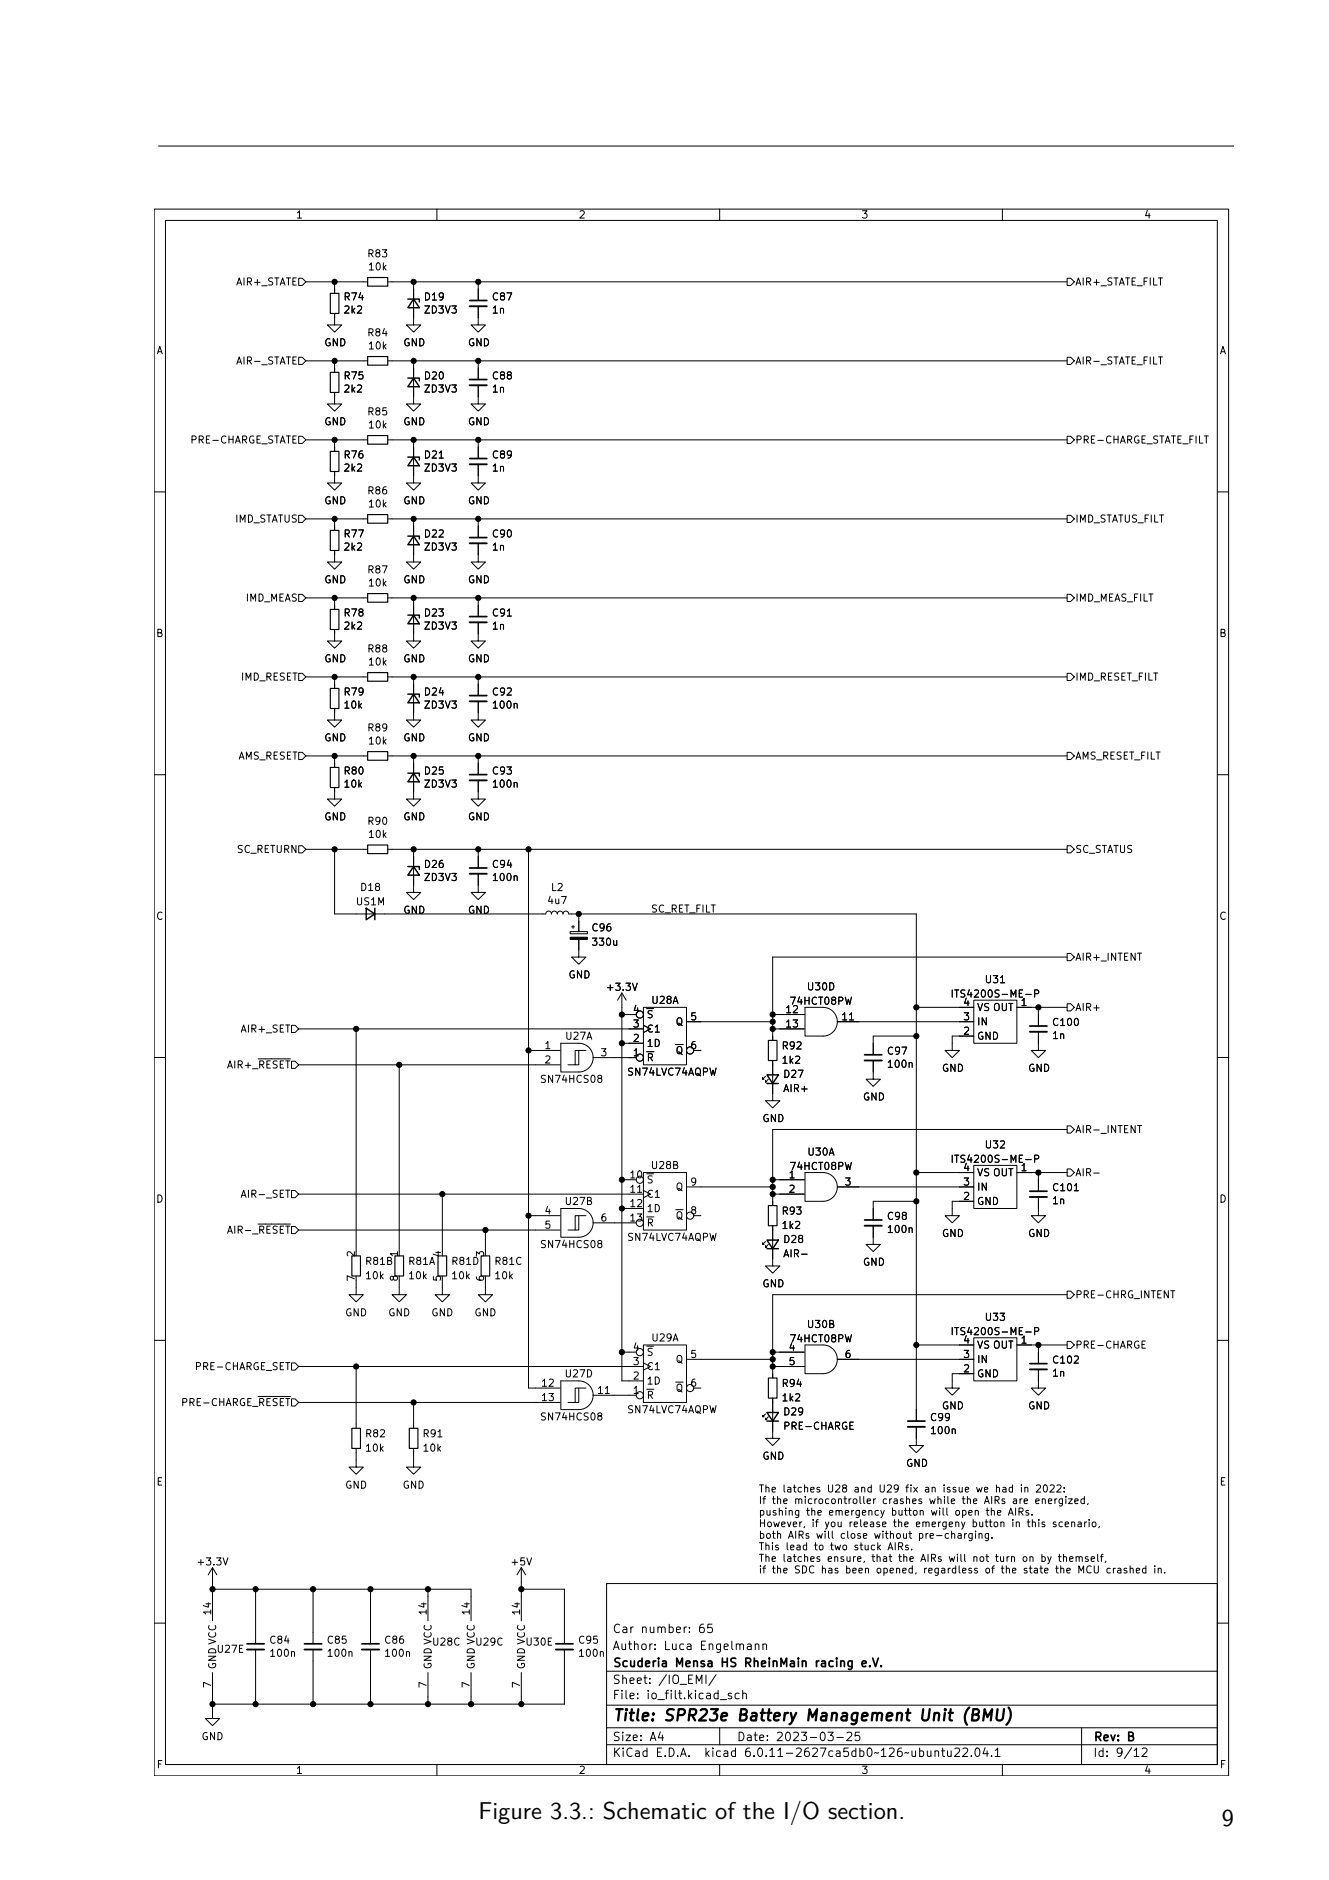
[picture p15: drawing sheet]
<svg xmlns="http://www.w3.org/2000/svg" width="210mm" height="297mm" viewBox="0 0 210 297" stroke-linecap="round" stroke-linejoin="round" font-family="sans-serif">
<defs><g id="words">
<g font-size="3.8">
<text x="75.6" y="287.4">Figure 3.3.: Schematic of the I/O section.</text>
<text x="193.1" y="288.5">9</text>
</g>
<g font-size="2.5">
<text x="96.7" y="272.4">Title:</text>
<text x="105" y="272.4">SPR23e</text>
<text x="116.9" y="272.4">Battery</text>
<text x="128.1" y="272.4">Management</text>
<text x="146.4" y="272.4">Unit</text>
<text x="153.5" y="272.4">(BMU)</text>
</g>
<g font-size="1.9">
<text x="96.7" y="263.8">Scuderia</text>
<text x="96.7" y="261.1">Author:</text>
<text x="96.7" y="258.4">Car</text>
<text x="101.3" y="258.4">number:</text>
<text x="104.9" y="261.1">Luca</text>
<text x="106.7" y="263.8">Mensa</text>
<text x="110.5" y="258.4">65</text>
<text x="110.7" y="261.1">Engelmann</text>
<text x="114.2" y="263.8">HS</text>
<text x="118.2" y="263.8">RheinMain</text>
<text x="129.6" y="263.8">racing</text>
<text x="137.1" y="263.8">e.V.</text>
<text x="96.7" y="268.9">File:</text>
<text x="96.7" y="266.4">Sheet:</text>
<text x="102.4" y="268.9">io_filt.kicad_sch</text>
<text x="104.1" y="266.4">/IO_EMI/</text>
<text x="96.7" y="275.5">Size:</text>
<text x="102.7" y="275.5">A4</text>
<text x="116.4" y="275.5">Date:</text>
<text x="122.7" y="275.5">2023-03-25</text>
<text x="172.7" y="275.5">Rev:</text>
<text x="178.1" y="275.5">B</text>
<text x="96.7" y="278">KiCad</text>
<text x="103.6" y="278">E.D.A.</text>
<text x="111.6" y="278">kicad</text>
<text x="118" y="278">6.0.11-2627ca5db0~126~ubuntu22.04.1</text>
<text x="172.7" y="278">Id:</text>
<text x="176.3" y="278">9/12</text>
</g>
<g font-size="1.6">
<text x="46.7" y="34.9">1</text>
<text x="91.4" y="34.9">2</text>
<text x="136.1" y="34.9">3</text>
<text x="180.7" y="34.9">4</text>
<text x="58" y="41">R83</text>
<text x="37.2" y="45.4">AIR+_STATE</text>
<text x="54.2" y="47.8">R74</text>
<text x="58.1" y="43.1">10k</text>
<text x="66.9" y="47.8">D19</text>
<text x="77.7" y="47.8">C87</text>
<text x="169.8" y="45.4">AIR+_STATE_FILT</text>
<text x="54.2" y="49.9">2k2</text>
<text x="58" y="53.5">R84</text>
<text x="66.9" y="49.9">ZD3V3</text>
<text x="77.7" y="49.9">1n</text>
<text x="24.7" y="56.3">A</text>
<text x="37.2" y="57.9">AIR-_STATE</text>
<text x="51.2" y="55">GND</text>
<text x="58.1" y="55.5">10k</text>
<text x="63.7" y="55">GND</text>
<text x="73.9" y="55">GND</text>
<text x="169.8" y="57.9">AIR-_STATE_FILT</text>
<text x="192.7" y="56.3">A</text>
<text x="54.2" y="60.3">R75</text>
<text x="54.2" y="62.3">2k2</text>
<text x="58" y="66">R85</text>
<text x="66.9" y="60.3">D20</text>
<text x="66.9" y="62.3">ZD3V3</text>
<text x="77.7" y="60.3">C88</text>
<text x="77.7" y="62.3">1n</text>
<text x="30" y="70.4">PRE-CHARGE_STATE</text>
<text x="51.2" y="67.5">GND</text>
<text x="58.1" y="68">10k</text>
<text x="63.7" y="67.5">GND</text>
<text x="73.9" y="67.5">GND</text>
<text x="169.8" y="70.4">PRE-CHARGE_STATE_FILT</text>
<text x="54.2" y="72.8">R76</text>
<text x="54.2" y="74.8">2k2</text>
<text x="66.9" y="72.8">D21</text>
<text x="66.9" y="74.8">ZD3V3</text>
<text x="77.7" y="72.8">C89</text>
<text x="77.7" y="74.8">1n</text>
<text x="37.1" y="82.9">IMD_STATUS</text>
<text x="51.2" y="80">GND</text>
<text x="58" y="78.4">R86</text>
<text x="58.1" y="80.5">10k</text>
<text x="63.7" y="80">GND</text>
<text x="73.9" y="80">GND</text>
<text x="169.8" y="82.9">IMD_STATUS_FILT</text>
<text x="54.2" y="85.2">R77</text>
<text x="54.2" y="87.3">2k2</text>
<text x="66.9" y="85.2">D22</text>
<text x="66.9" y="87.3">ZD3V3</text>
<text x="77.7" y="85.2">C90</text>
<text x="77.7" y="87.3">1n</text>
<text x="38.8" y="95.4">IMD_MEAS</text>
<text x="51.2" y="92.5">GND</text>
<text x="58" y="90.9">R87</text>
<text x="58.1" y="93">10k</text>
<text x="63.7" y="92.5">GND</text>
<text x="73.9" y="92.5">GND</text>
<text x="169.8" y="95.4">IMD_MEAS_FILT</text>
<text x="24.6" y="101">B</text>
<text x="54.2" y="97.7">R78</text>
<text x="54.2" y="99.8">2k2</text>
<text x="66.9" y="97.7">D23</text>
<text x="66.9" y="99.8">ZD3V3</text>
<text x="77.7" y="97.7">C91</text>
<text x="77.7" y="99.8">1n</text>
<text x="192.6" y="101">B</text>
<text x="38" y="107.9">IMD_RESET</text>
<text x="51.2" y="105">GND</text>
<text x="58" y="103.4">R88</text>
<text x="58.1" y="105.5">10k</text>
<text x="63.7" y="105">GND</text>
<text x="73.9" y="105">GND</text>
<text x="169.8" y="107.9">IMD_RESET_FILT</text>
<text x="54.2" y="110.2">R79</text>
<text x="54.2" y="112.3">10k</text>
<text x="66.9" y="110.2">D24</text>
<text x="66.9" y="112.3">ZD3V3</text>
<text x="77.7" y="110.2">C92</text>
<text x="77.7" y="112.3">100n</text>
<text x="51.2" y="117.5">GND</text>
<text x="58" y="115.9">R89</text>
<text x="58.1" y="118">10k</text>
<text x="63.7" y="117.5">GND</text>
<text x="73.9" y="117.5">GND</text>
<text x="37.6" y="120.3">AMS_RESET</text>
<text x="54.2" y="122.7">R80</text>
<text x="54.2" y="124.8">10k</text>
<text x="66.9" y="122.7">D25</text>
<text x="66.9" y="124.8">ZD3V3</text>
<text x="77.7" y="122.7">C93</text>
<text x="77.7" y="124.8">100n</text>
<text x="169.8" y="120.3">AMS_RESET_FILT</text>
<text x="51.2" y="129.9">GND</text>
<text x="58" y="130.6">R90</text>
<text x="63.7" y="129.9">GND</text>
<text x="73.9" y="129.9">GND</text>
<text x="37.4" y="135.1">SC_RETURN</text>
<text x="58.1" y="132.7">10k</text>
<text x="66.9" y="137.4">D26</text>
<text x="77.7" y="137.4">C94</text>
<text x="169.8" y="135.1">SC_STATUS</text>
<text x="56.2" y="143.4">US1M</text>
<text x="56.8" y="141.1">D18</text>
<text x="66.9" y="139.5">ZD3V3</text>
<text x="77.7" y="139.5">100n</text>
<text x="86.4" y="143.2">4u7</text>
<text x="87" y="141.1">L2</text>
<text x="24.6" y="145.7">C</text>
<text x="63.7" y="144.7">GND</text>
<text x="73.9" y="144.7">GND</text>
<text x="93.4" y="147.5">C96</text>
<text x="93.4" y="149.7">330u</text>
<text x="102.8" y="144.2">SC_RET_FILT</text>
<text x="192.6" y="145.7">C</text>
<text x="89.8" y="154.9">GND</text>
<text x="155.5" y="155.7">U31</text>
<text x="169.8" y="152.1">AIR+_INTENT</text>
<text x="95.7" y="156.9">+3.3V</text>
<text x="99.9" y="160">4</text>
<text x="102.8" y="158.9">U28A</text>
<text x="109" y="161.2">5</text>
<text x="124" y="160">12</text>
<text x="124.7" y="159.1">74HCT08PW</text>
<text x="127.4" y="156.8">U30D</text>
<text x="132.9" y="161.2">11</text>
<text x="150.1" y="157.9">ITS4200S-ME-P</text>
<text x="152.1" y="161.2">3</text>
<text x="152.1" y="158.9">4</text>
<text x="154.3" y="160.1">VS OUT</text>
<text x="161.2" y="158.9">1</text>
<text x="169.8" y="160.1">AIR+</text>
<text x="37.9" y="163.5">AIR+_SET</text>
<text x="86" y="165.7">1</text>
<text x="86" y="168">2</text>
<text x="89.2" y="164.6">U27A</text>
<text x="94.8" y="166.9">3</text>
<text x="99.9" y="166.9">1</text>
<text x="99.9" y="164.6">2</text>
<text x="99.9" y="162.3">3</text>
<text x="102.1" y="168">~{R}</text>
<text x="102.1" y="165.7">1D</text>
<text x="102.1" y="163.5">C1</text>
<text x="106.7" y="162.3">Q</text>
<text x="106.7" y="166.9">~{Q}</text>
<text x="109" y="165.7">6</text>
<text x="123.4" y="166.1">R92</text>
<text x="124" y="162.3">13</text>
<text x="140.1" y="167">C97</text>
<text x="152.1" y="163.5">2</text>
<text x="154.3" y="164.6">GND</text>
<text x="154.3" y="162.3">IN</text>
<text x="166.2" y="162.4">C100</text>
<text x="166.2" y="164.5">1n</text>
<text x="35.8" y="169.1">AIR+_~{RESET}</text>
<text x="85.3" y="171.4">SN74HCS08</text>
<text x="99" y="170.3">SN74LVC74AQPW</text>
<text x="123.4" y="168.4">1k2</text>
<text x="123.7" y="170.6">D27</text>
<text x="123.7" y="172.9">AIR+</text>
<text x="140.1" y="169">100n</text>
<text x="148.8" y="169.7">GND</text>
<text x="162.4" y="169.7">GND</text>
<text x="120.4" y="177.6">GND</text>
<text x="136.3" y="174.2">GND</text>
<text x="169.8" y="179.3">AIR-_INTENT</text>
<text x="102.8" y="185">U28B</text>
<text x="124.7" y="185.2">74HCT08PW</text>
<text x="127.5" y="182.9">U30A</text>
<text x="150.1" y="184">ITS4200S-ME-P</text>
<text x="152.1" y="185">4</text>
<text x="155.5" y="181.8">U32</text>
<text x="161.2" y="185">1</text>
<text x="24.6" y="190.3">D</text>
<text x="37.9" y="189.6">AIR-_SET</text>
<text x="86" y="191.8">4</text>
<text x="89.1" y="190.7">U27B</text>
<text x="99.4" y="186.1">10</text>
<text x="99.4" y="188.4">11</text>
<text x="99.4" y="190.7">12</text>
<text x="102.1" y="189.6">C1</text>
<text x="102.1" y="191.8">1D</text>
<text x="106.7" y="188.4">Q</text>
<text x="109" y="191.8">8</text>
<text x="109" y="187.3">9</text>
<text x="124.6" y="186.1">1</text>
<text x="124.6" y="188.4">2</text>
<text x="133.4" y="187.3">3</text>
<text x="152.1" y="189.6">2</text>
<text x="152.1" y="187.3">3</text>
<text x="154.3" y="190.7">GND</text>
<text x="154.3" y="188.4">IN</text>
<text x="154.3" y="186.2">VS OUT</text>
<text x="166.2" y="188.5">C101</text>
<text x="166.2" y="190.6">1n</text>
<text x="169.8" y="186.2">AIR-</text>
<text x="192.6" y="190.3">D</text>
<text x="35.8" y="195.2">AIR-_~{RESET}</text>
<text x="85.3" y="197.5">SN74HCS08</text>
<text x="86" y="194.1">5</text>
<text x="94.8" y="193">6</text>
<text x="99" y="196.4">SN74LVC74AQPW</text>
<text x="99.4" y="193">13</text>
<text x="106.7" y="193">~{Q}</text>
<text x="123.4" y="192.2">R93</text>
<text x="123.4" y="194.5">1k2</text>
<text x="123.7" y="196.7">D28</text>
<text x="140.1" y="193.1">C98</text>
<text x="140.1" y="195.1">100n</text>
<text x="148.8" y="195.8">GND</text>
<text x="162.4" y="195.8">GND</text>
<text x="56" y="202.5" transform="rotate(-90 56 202.5)">7</text>
<text x="56" y="198.7" transform="rotate(-90 56 198.7)">2</text>
<text x="57.6" y="200.2">R81B</text>
<text x="57.6" y="202.4">10k</text>
<text x="62.9" y="202.5" transform="rotate(-90 62.9 202.5)">8</text>
<text x="62.9" y="198.7" transform="rotate(-90 62.9 198.7)">1</text>
<text x="64.4" y="200.2">R81A</text>
<text x="64.4" y="202.4">10k</text>
<text x="69.7" y="202.5" transform="rotate(-90 69.7 202.5)">5</text>
<text x="69.7" y="198.7" transform="rotate(-90 69.7 198.7)">4</text>
<text x="71.2" y="200.2">R81D</text>
<text x="71.2" y="202.4">10k</text>
<text x="76.5" y="202.5" transform="rotate(-90 76.5 202.5)">6</text>
<text x="76.5" y="198.7" transform="rotate(-90 76.5 198.7)">3</text>
<text x="78" y="200.2">R81C</text>
<text x="78" y="202.4">10k</text>
<text x="120.4" y="203.7">GND</text>
<text x="123.7" y="199">AIR-</text>
<text x="136.3" y="200.3">GND</text>
<text x="54.5" y="208.3">GND</text>
<text x="61.3" y="208.3">GND</text>
<text x="68.1" y="208.3">GND</text>
<text x="74.9" y="208.3">GND</text>
<text x="155.5" y="209">U33</text>
<text x="169.8" y="205.4">PRE-CHRG_INTENT</text>
<text x="99.9" y="215.7">3</text>
<text x="99.9" y="213.4">4</text>
<text x="102.8" y="212.3">U29A</text>
<text x="106.7" y="215.7">Q</text>
<text x="109" y="214.5">5</text>
<text x="124.6" y="213.4">4</text>
<text x="124.6" y="215.7">5</text>
<text x="124.7" y="212.4">74HCT08PW</text>
<text x="127.4" y="210.1">U30B</text>
<text x="133.4" y="214.5">6</text>
<text x="150.1" y="211.3">ITS4200S-ME-P</text>
<text x="152.1" y="214.5">3</text>
<text x="152.1" y="212.2">4</text>
<text x="154.3" y="215.7">IN</text>
<text x="154.3" y="213.4">VS OUT</text>
<text x="161.2" y="212.2">1</text>
<text x="166.2" y="215.7">C102</text>
<text x="169.8" y="213.4">PRE-CHARGE</text>
<text x="30.7" y="216.8">PRE-CHARGE_SET</text>
<text x="85.4" y="219.1">12</text>
<text x="85.4" y="221.3">13</text>
<text x="89.1" y="217.9">U27D</text>
<text x="94.3" y="220.2">11</text>
<text x="99.9" y="220.2">1</text>
<text x="99.9" y="217.9">2</text>
<text x="102.1" y="219.1">1D</text>
<text x="102.1" y="216.8">C1</text>
<text x="106.7" y="220.2">~{Q}</text>
<text x="109" y="219.1">6</text>
<text x="123.4" y="219.5">R94</text>
<text x="123.4" y="221.7">1k2</text>
<text x="152.1" y="216.8">2</text>
<text x="154.3" y="217.9">GND</text>
<text x="166.2" y="217.8">1n</text>
<text x="28.5" y="222.5">PRE-CHARGE_~{RESET}</text>
<text x="57.6" y="227.4">R82</text>
<text x="66.7" y="227.4">R91</text>
<text x="85.3" y="224.7">SN74HCS08</text>
<text x="99" y="223.6">SN74LVC74AQPW</text>
<text x="123.7" y="223.9">D29</text>
<text x="123.7" y="226.2">PRE-CHARGE</text>
<text x="146.9" y="224.8">C99</text>
<text x="146.9" y="226.9">100n</text>
<text x="148.8" y="223">GND</text>
<text x="162.4" y="223">GND</text>
<text x="57.6" y="229.7">10k</text>
<text x="66.7" y="229.7">10k</text>
<text x="120.4" y="230.9">GND</text>
<text x="143.1" y="232.1">GND</text>
<text x="24.7" y="235">E</text>
<text x="54.5" y="235.5">GND</text>
<text x="63.6" y="235.5">GND</text>
<text x="119.8" y="235.8">The</text>
<text x="119.8" y="237.6">If</text>
<text x="119.8" y="239.4">pushing</text>
<text x="122" y="237.6">the</text>
<text x="123.7" y="235.8">latches</text>
<text x="125.7" y="237.6">microcontroller</text>
<text x="127.4" y="239.4">the</text>
<text x="130.9" y="235.8">U28</text>
<text x="131.1" y="239.4">emergency</text>
<text x="135.2" y="235.8">and</text>
<text x="139.3" y="235.8">U29</text>
<text x="139.7" y="237.6">crashes</text>
<text x="141.1" y="239.4">button</text>
<text x="143.6" y="235.8">fix</text>
<text x="146.7" y="235.8">an</text>
<text x="147.2" y="237.6">while</text>
<text x="147.5" y="239.4">will</text>
<text x="149.8" y="235.8">issue</text>
<text x="151.4" y="239.4">open</text>
<text x="152.6" y="237.6">the</text>
<text x="155.2" y="235.8">we</text>
<text x="156.2" y="237.6">AIRs</text>
<text x="156.5" y="239.4">the</text>
<text x="158.3" y="235.8">had</text>
<text x="160.1" y="239.4">AIRs.</text>
<text x="160.8" y="237.6">are</text>
<text x="164.5" y="237.6">energized,</text>
<text x="165" y="235.8">2022:</text>
<text x="192.7" y="235">E</text>
<text x="119.8" y="241.2">However,</text>
<text x="119.8" y="243.1">both</text>
<text x="119.8" y="244.9">This</text>
<text x="124.2" y="244.9">lead</text>
<text x="124.6" y="243.1">AIRs</text>
<text x="128.3" y="241.2">if</text>
<text x="128.8" y="244.9">to</text>
<text x="129.1" y="243.1">will</text>
<text x="130.5" y="241.2">you</text>
<text x="131.5" y="244.9">two</text>
<text x="133" y="243.1">close</text>
<text x="134.4" y="241.2">release</text>
<text x="135.3" y="244.9">stuck</text>
<text x="138.5" y="243.1">without</text>
<text x="140.8" y="244.9">AIRs.</text>
<text x="141.6" y="241.2">the</text>
<text x="145.2" y="241.2">emergeny</text>
<text x="145.6" y="243.1">pre-charging.</text>
<text x="154.3" y="241.2">button</text>
<text x="160.7" y="241.2">in</text>
<text x="163.2" y="241.2">this</text>
<text x="167.4" y="241.2">scenario,</text>
<text x="31" y="247.6">+3.3V</text>
<text x="80.6" y="247.6">+5V</text>
<text x="119.8" y="246.7">The</text>
<text x="119.8" y="248.6">if</text>
<text x="122" y="248.6">the</text>
<text x="123.7" y="246.7">latches</text>
<text x="125.7" y="248.6">SDC has</text>
<text x="130.9" y="246.7">ensure,</text>
<text x="134" y="248.6">been</text>
<text x="138" y="246.7">that</text>
<text x="139" y="248.6">opened,</text>
<text x="142.4" y="246.7">the</text>
<text x="146" y="246.7">AIRs</text>
<text x="146.6" y="248.6">regardless</text>
<text x="150.6" y="246.7">will</text>
<text x="154.5" y="246.7">not</text>
<text x="156.4" y="248.6">of</text>
<text x="158.2" y="246.7">turn</text>
<text x="159.1" y="248.6">the</text>
<text x="162.6" y="246.7">on</text>
<text x="162.8" y="248.6">state</text>
<text x="165.7" y="246.7">by</text>
<text x="168" y="248.6">the</text>
<text x="168.6" y="246.7">themself,</text>
<text x="171.6" y="248.6">MCU crashed</text>
<text x="33.4" y="255.3" transform="rotate(-90 33.4 255.3)">14</text>
<text x="67.4" y="255.3" transform="rotate(-90 67.4 255.3)">14</text>
<text x="74.2" y="255.3" transform="rotate(-90 74.2 255.3)">14</text>
<text x="82.1" y="255.3" transform="rotate(-90 82.1 255.3)">14</text>
<text x="34.2" y="261.4">U27E</text>
<text x="34.5" y="263.8" transform="rotate(-90 34.5 263.8)">GND VCC</text>
<text x="42.5" y="260">C84</text>
<text x="42.5" y="262.1">100n</text>
<text x="51.6" y="260">C85</text>
<text x="51.6" y="262.1">100n</text>
<text x="60.6" y="260">C86</text>
<text x="60.6" y="262.1">100n</text>
<text x="68.2" y="260.3">U28C</text>
<text x="68.5" y="263.8" transform="rotate(-90 68.5 263.8)">GND VCC</text>
<text x="75" y="260.3">U29C</text>
<text x="75.3" y="263.8" transform="rotate(-90 75.3 263.8)">GND VCC</text>
<text x="82.9" y="260.3">U30E</text>
<text x="83.3" y="263.8" transform="rotate(-90 83.3 263.8)">GND VCC</text>
<text x="91.3" y="260">C95</text>
<text x="91.3" y="262.1">100n</text>
<text x="33.4" y="266.8" transform="rotate(-90 33.4 266.8)">7</text>
<text x="67.4" y="266.8" transform="rotate(-90 67.4 266.8)">7</text>
<text x="74.2" y="266.8" transform="rotate(-90 74.2 266.8)">7</text>
<text x="82.1" y="266.8" transform="rotate(-90 82.1 266.8)">7</text>
<text x="31.8" y="275.2">GND</text>
<text x="24.7" y="279.7">F</text>
<text x="46.7" y="280.6">1</text>
<text x="91.4" y="280.6">2</text>
<text x="136.1" y="280.6">3</text>
<text x="180.7" y="280.6">4</text>
<text x="192.7" y="279.7">F</text>
</g>
</g></defs>
<g fill="none" stroke="#000" stroke-width=".16">
<path d="M24.4 33h169.7v247.5h-169.7zM25 23.1h170M26.1 34.8h166.3v244h-166.3zM69 33v1.8M113.7 33v1.8M158.4 33v1.8M46.8 56.4h-.5v1.1h.5M47.2 56.4h.6l.5 .6-.5 .6h-.6zM47.2 44h.6l.5 .5-.5 .6h-.6zM48.3 44.5h9.8M48.3 57h9.8M52.9 49.5v1.8h1.1l-1.1 1.2-1.2-1.2h1.2"/>
<path d="M52.9 44.5v1.8M52.9 57v1.8M61.3 44.5h107.3M61.3 57h107.3M65.4 57v6.8h1.1l-1.1 1.2-1.2-1.2h1.2M65.4 44.5v6.8h1.1l-1.1 1.2-1.2-1.2h1.2M75.6 48.4v2.9h1.1l-1.1 1.2-1.2-1.2h1.2M75.6 44.5v3M75.6 57v3M168.6 56.4h.6l.6 .6-.6 .6h-.6zM168.6 44h.6l.6 .5-.6 .6h-.6zM183 56.4h.7"/>
<path d="M24.4 77.7h1.7M47.2 68.9h.6l.5 .6-.5 .6h-.6zM48.3 69.5h9.8M52.9 62v1.8h1.1l-1.1 1.2-1.2-1.2h1.2M52.9 74.5v1.8h1.1l-1.1 1.1-1.2-1.1h1.2M52.9 69.5v1.8M61.3 69.5h107.3M65.4 69.5v6.8h1.1l-1.1 1.1-1.2-1.1h1.2M69.4 72.4h.6M75.6 73.3v3h1.1l-1.1 1.1-1.2-1.1h1.2M75.6 60.9v2.9h1.1l-1.1 1.2-1.2-1.2h1.2M75.6 69.5v2.9"/>
<path d="M168.6 68.9h.6l.6 .6-.6 .6h-.6zM192.4 77.7h1.7M47.2 93.9h.6l.5 .6-.5 .5h-.6zM47.2 81.4h.6l.5 .6-.5 .5h-.6zM48.3 94.5h9.8M48.3 82h9.8M52.9 99.4v1.9h1.1l-1.1 1.1-1.2-1.1h1.2M52.9 87v1.8h1.1l-1.1 1.1-1.2-1.1h1.2M52.9 82v1.8M52.9 94.5v1.8M61.3 94.5h107.3M61.3 82h107.3"/>
<path d="M65.4 94.5v6.8h1.1l-1.1 1.1-1.2-1.1h1.2M65.4 82v6.8h1.1l-1.1 1.1-1.2-1.1h1.2M75.6 85.8v3h1.1l-1.1 1.1-1.2-1.1h1.2M75.6 98.3v3h1.1l-1.1 1.1-1.2-1.1h1.2M75.6 82v2.9M75.6 94.5v2.9M80.2 97.3h.6M168.6 93.9h.6l.6 .6-.6 .5h-.6zM168.6 81.4h.6l.6 .6-.6 .5h-.6zM47.2 118.9h.6l.5 .5-.5 .6h-.6zM47.2 106.4h.6l.5 .5-.5 .6h-.6zM48.3 119.4h9.8"/>
<path d="M48.3 106.9h9.8M52.9 111.9v1.8h1.1l-1.1 1.2-1.2-1.2h1.2M52.9 106.9v1.9M52.9 119.4v1.8M61.3 119.4h107.3M61.3 106.9h107.3M65.4 119.4v6.8h1.1l-1.1 1.2-1.2-1.2h1.2M65.4 106.9v6.8h1.1l-1.1 1.2-1.2-1.2h1.2M75.6 110.8v2.9h1.1l-1.1 1.2-1.2-1.2h1.2M75.6 106.9v3M75.6 119.4v3M81.2 111.2l.2-.1 .3 .1v.7"/>
<path d="M168.6 118.9h.6l.6 .5-.6 .6h-.6zM168.6 106.4h.6l.6 .5-.6 .6h-.6zM24.4 122.4h1.7M47.2 133.6h.6l.5 .6-.5 .5h-.6zM48.3 134.2h9.8M52.9 124.4v1.8h1.1l-1.1 1.2-1.2-1.2h1.2M52.9 134.2v10.2h33.3l.2-.3 .3-.2 .3 .2 .1 .3 .1-.3 .3-.2 .4 .1 .2 .4 .1-.4 .4-.1 .3 .2 .1 .3 .1-.3 .3-.2 .3 .2 .2 .3h54.9v80.1M61.3 134.2h107.3M65.4 134.2v6.8h1.1l-1.1 1.1-1.2-1.1h1.2M75.6 138v3h1.1l-1.1 1.1-1.2-1.1h1.2M75.6 123.3v2.9h1.1l-1.1 1.2-1.2-1.2h1.2M75.6 134.2v2.9"/>
<path d="M81.2 138.5l.2-.1h.3v.7M81.2 123.7l.2-.1 .3 .1v.7M83.5 134.2v85.1h5M168.6 133.6h.6l.6 .6-.6 .5h-.6zM192.4 122.4h1.7M90.1 147.2h2.7v.3h-2.7zM90.3 146.4h.5M90.5 146.2v.5M91.5 148.4v2.8h1.1l-1.1 1.1-1.2-1.1h1.2M91.5 144.4v2.8M97 148.6v.7h.3l.2-.1M97.5 148.6v.7"/>
<path d="M98.3 156.9v61.3h3.4M98.3 156.9l-.7 1.1M98.3 156.9l.6 1.1M99.9 155.3l.4 1.2 .4-1.2M101.7 159.1h6.8v9.1h-6.8zM102.2 159.3h1.1M103.1 159.7h-.5l-.1 .1v.3l.4 .2 .2 .3-.3 .2-.4-.1M127.2 159.1h2.8a2.27 2.27 0 0 1 2.3 2.3 2.27 2.27 0 0 1-2.3 2.3h-2.8zM133.6 157.5l.2 1.2 .3-.9 .2 .9 .2-1.2M144.8 159.1h9.1M153.9 158h6.8v6.8h-6.8zM158.1 155.3h.6"/>
<path d="M160.7 159.1h7.9M162.1 157.1h.8M163.5 157l.5-.1 .1-.1v-.3l-.6-.1v1.1M164.1 159.1v3M168.6 158.6h.6l.6 .5-.6 .6h-.6zM168.6 150.6h.6l.6 .6-.6 .6h-.6zM168.6 151.2h-46.5v13.2M24.4 167.1h1.7M40.8 167.3h5.1M46.1 162h.5l.6 .5-.6 .6h-.5zM47.2 168.2h41.3M47.2 162.5h54.5"/>
<path d="M56.3 162.5v35.2M63.1 168.2v29.5M83.5 165.9h5M88.6 164.8h2.9a2.27 2.27 0 0 1 2.2 2.3 2.27 2.27 0 0 1-2.2 2.3h-2.9zM91.5 165.9v2.3h-.6M92.6 165.9h-1.7v2.3h-1.1M93.7 167.1h6.8M94.7 170.4l-.2-.3v-.1l.2-.1h.3l.1 .2-.1 .1-.4 .2-.1 .2v.3l.2 .1 .3-.1 .1-.1-.1-.3-.1-.1M98.3 164.8h3.4M98.3 160.3h2.2M106.8 165h1.2M108.5 161.4h13.6"/>
<path d="M109.6 165.9h1.1M121 170l-.5 .5v-.2v.2h.2M121.4 170.5l-.4 .4v-.2v.2h.2M122.1 167.5v6.4h1.1l-1.1 1.1-1.1-1.1h1.1M122.1 162.5h5M122.1 160.3h5M132.3 161.4h21.6M134.2 161.1h.7M138 167.5v3h1.1l-1.1 1.1-1.2-1.1h1.2M143.7 168l.1-.1h.3v.7M144.8 163.7h-6.8v2.9M153.9 163.7h-3.4v2.2h1.1l-1.1 1.2-1.2-1.2h1.2"/>
<path d="M164.1 163v2.9h1.1l-1.1 1.2-1.2-1.2h1.2M168.6 177.9h.6l.6 .5-.6 .6h-.6zM168.6 178.4h-46.5v12.1M179.8 177.8h.6M192.4 167.1h1.7M40.8 193.4h5.1M45.1 188h.7M46.1 188.1h.5l.6 .5-.6 .6h-.5zM47.2 188.6h54.5M47.2 194.3h41.3M69.9 188.6v9.1M76.7 194.3v3.4"/>
<path d="M83.5 192h5M88.6 190.9h2.9a2.27 2.27 0 0 1 2.2 2.3 2.27 2.27 0 0 1-2.2 2.3h-2.9zM91.5 192v2.3h-.6M92.6 192h-1.7v2.3h-1.1M93.7 193.2h5.7M94.7 196.5l-.2-.3v-.1l.2-.1h.3l.1 .2-.1 .1-.4 .2-.1 .2v.3l.2 .1 .3-.1 .1-.1-.1-.3-.1-.1M98.3 190.9h3.4M98.3 186.4h1.1M100.7 188.4h.7M101.7 185.2h6.8v9.1h-6.8zM102.2 185.4h1.1M102.5 193.2l.5-.1 .1-.2v-.2l-.6-.1v1.1"/>
<path d="M102.7 193.2l.4 .5M103.1 185.8h-.5l-.1 .1v.3l.4 .2 .2 .3-.3 .2-.4-.1M106.8 191.1h1.2M108.5 187.5h13.6M109.6 192h1.1M121 196.1l-.5 .5v-.2v.2h.2M121.4 196.6l-.4 .4v-.2v.2h.2M122.1 193.6v6.4h1.1l-1.1 1.1-1.1-1.1h1.1M122.1 188.6h5M122.1 186.4h5M126.7 198.1h.8M127.2 185.2h2.8a2.27 2.27 0 0 1 2.3 2.3 2.27 2.27 0 0 1-2.3 2.3h-2.8z"/>
<path d="M132.3 187.5h21.6M133.6 183.6l.2 1.2 .3-.9 .2 .9 .2-1.2M138 193.6v3h1.1l-1.1 1.1-1.2-1.1h1.2M143.7 194.1l.1-.1h.3v.7M144.8 189.8h-6.8v2.9M144.8 185.2h9.1M153.9 184.1h6.8v6.8h-6.8zM153.9 189.8h-3.4v2.2h1.1l-1.1 1.2-1.2-1.2h1.2M160.7 185.2h7.9M162.1 183.2h.8M163.5 183.1l.5-.1 .1-.1v-.3l-.6-.1v1.1M164.1 189.1v2.9h1.1l-1.1 1.2-1.2-1.2h1.2"/>
<path d="M164.1 185.2v3M168.6 184.7h.6l.6 .5-.6 .6h-.6zM169.8 188.1h.6M172.8 185.3h.9M24.4 211.7h1.7M45.1 215.3h.7M46.1 215.3h.5l.6 .6-.6 .5h-.5zM47.2 215.9h54.5M56.3 202.3v2.2h1.1l-1.1 1.2-1.2-1.2h1.2M56.3 215.9v9.7M63.1 202.3v2.2h1.1l-1.1 1.2-1.1-1.2h1.1M69.9 202.3v2.2h1.1l-1.1 1.2-1.1-1.2h1.1"/>
<path d="M76.7 202.3v2.2h1.1l-1.1 1.2-1.1-1.2h1.1M88.6 218.2h2.9a2.27 2.27 0 0 1 2.2 2.2 2.27 2.27 0 0 1-2.2 2.3h-2.9zM91.5 219.3v2.3h-.6M92.6 219.3h-1.7v2.3h-1.1M98.3 213.6h2.2M101.7 212.5h6.8v9.1h-6.8zM102.2 212.7h1.1M103.1 213h-.5l-.1 .1v.3l.4 .2 .2 .3-.3 .2h-.4M106.8 218.3h1.2M108.5 214.7h13.6M109.6 219.3h1.1M122.1 215.9h5"/>
<path d="M122.1 213.6h5M127.2 212.5h2.8a2.27 2.27 0 0 1 2.3 2.2 2.27 2.27 0 0 1-2.3 2.3h-2.8zM132.3 214.7h21.6M133.6 210.9l.2 1.1 .3-.8 .2 .8 .2-1.1M144.8 212.5h9.1M153.9 211.3h6.8v6.9h-6.8zM153.9 217h-3.4v2.3h1.1l-1.1 1.1-1.2-1.1h1.2M160.7 212.5h7.9M162.1 210.4h.8M163.5 210.3h.5l.1-.2v-.3l-.6-.1v1.2M164.1 216.3v3h1.1l-1.1 1.1-1.2-1.1h1.2M164.1 212.5v2.9"/>
<path d="M168.6 211.9h.6l.6 .6-.6 .5h-.6zM168.6 204h.6l.6 .5-.6 .6h-.6zM168.6 204.5h-46.5v13.2M180.5 212.4h.3M181 211.9h-.5v1.1h.5M185 203.9h.6M192.4 211.7h1.7M40.8 220.6h5.1M47.2 221.6h41.3M56.3 228.8v3h1.1l-1.1 1.1-1.2-1.1h1.2M65.4 228.8v3h1.1l-1.1 1.1-1.2-1.1h1.2M65.4 221.6v4"/>
<path d="M69.2 227h.6M93.7 220.4h6.8M94.7 223.7l-.2-.2v-.2l.2-.1 .3 .1 .1 .1-.1 .2-.4 .1-.1 .2v.3l.2 .1h.3l.1-.2-.1-.3-.1-.1M95.6 220.1h.7M102.5 220.4l.5-.1 .1-.1v-.3l-.6-.1v1.1M102.7 220.4l.4 .5M121 223.4l-.5 .4v-.2v.2h.2M121.4 223.8l-.4 .5v-.2v.2h.2M122.1 220.9v6.3h1.1l-1.1 1.2-1.1-1.2h1.1M126.2 238.6v.9l-.2 .2h-.3M126.2 238.7l-.3-.1-.2 .2 .1 .5h.4M129.5 235h-.3l-.1 .1v.2l.4 .1v.3h-.4"/>
<path d="M134.3 225.2h.4M134.8 224.7h-.5v1.1h.5M136.5 236.4v1l.1 .1M137 237.2l.6-.1-.1-.3h-.3l-.2 .1 .1 .6h.4M138.1 236.8v.7M138.4 236.8l-.3 .2M139.2 238.6l.3 .8M139.7 238.6l-.4 1-.1 .1M144.8 225.4v3h1.1l-1.1 1.1-1.1-1.1h1.1M146.8 235.2l-.4 .1-.2 .1 .2 .3h.4M149.2 234.6v.1M149.2 235v.7"/>
<path d="M150.5 225.8l.1-.1 .3 .1v.7M154.3 235l.2 .7 .2-.5 .3 .5 .2-.7M155.6 237.5l.3-1.1 .4 1.1M155.7 237.2h.5M155.8 238.6h.5M157.5 235.1l.1-.1h.3v.7M159.3 239.4l.4-1.2 .4 1.2M159.4 239h.6M160.2 236.8h.4v.7M160.6 237.1h-.3l-.2 .2 .2 .2h.3M161.4 234.6v.1M161.9 235.1l.2-.1h.3v.7"/>
<path d="M161.9 235v.7M163.7 237.2l.5-.1v-.3h-.4l-.1 .1v.6h.5M163.8 234.7l.4-.1 .2 .3-.7 .8h.7M24.4 256.4h1.7M33.6 251.1h40.8v5M33.6 247.7l-.7 1.1M33.6 247.7v8.4M33.6 247.7l.7 1.1M35.3 246.1l.3 1.1 .4-1.1M40.4 251.1v8.6M49.5 251.1v8.6M58.5 251.1v8.6"/>
<path d="M67.6 251.1v5M82.4 247.7v8.4M82.4 247.7l-.7 1.1M82.4 247.7l.7 1.1M82.4 251.1h6.8v8.6M83.2 246.1l.4 1.1 .4-1.1M95.8 250.2h96.6v28.6h-96.6zM103.5 259.8v.1M108.9 257.8v.1M108.9 257.1v.1M120.6 259.8l.1-.1 .4 .1v.8M122.9 242.4l.1-.1h.3l.1 .7"/>
<path d="M127.1 241.1l-.1 .3M129.5 246l-.3-.1-.1 .2v.1l.4 .2v.2h-.4M136.6 246.6l-.1 .2M146.1 247.7v.8M146.4 247.7l-.3 .3M150 245.9l.2 .8 .2-.6 .2 .6 .3-.8M153.8 240.5l.3-.1 .2 .3-.1 .4h-.4M153.8 240.1v1.1M153.9 246l.1-.1 .3 .1 .1 .7M153.9 245.9v.8M154.4 247.8l-.2-.1-.2 .2v.2l.4 .1v.2h-.4M155.9 247.8l.3-.1 .2 .3v.3l-.2 .2-.3-.1-.1-.1z"/>
<path d="M156.2 242.3v.9l-.2 .2-.3-.1M156.2 242.3h-.3l-.2 .2 .1 .5h.4M156.7 242.9v.1M157.3 245.9h.4M157.5 245.5v1l.2 .2M158.2 247.7h.4M158.4 247.4v.9l.2 .2M160 240.1v.1M160 240.4v.8M161.8 246l.2-.1 .3 .2v.4l-.3 .2-.2-.1-.1-.1zM162.3 247.8l-.3-.1-.2 .2 .1 .2 .4 .1v.2h-.5M162.3 240.4h.4"/>
<path d="M162.5 240.1v.9l.2 .2M164.6 246l.4-.1 .2 .2-.1 .5h-.5M166.8 247.7h.4M166.9 240.5l-.3-.1-.2 .2 .1 .2 .4 .1v.2h-.5M167 247.4v.9l.2 .2M170.5 248.5v-1.1l.4 .8 .3-.8v1.1M182.5 247.4v.1M182.5 247.7v.8M183 247.9l.2-.2 .2 .1 .1 .7M183 247.7v.8M184 248.4v.1M192.4 256.4h1.7"/>
<path d="M33.6 264.2v7.3h1.1l-1.1 1.1-1.2-1.1h1.2M40.4 260.6v8.6M46.1 261l.1-.1 .3 .1v.7M49.5 260.6v8.6M55.1 261l.2-.1 .3 .1v.7M58.5 260.6v8.6M64.2 261l.2-.1 .2 .1 .1 .7M67.6 264.2v5M69 278.8v1.7M74.4 264.2v5M82.4 264.2v5M89.2 260.6v8.6h-55.6"/>
<path d="M94.9 261l.1-.1 .3 .1v.7M95.8 275.6h96.6M95.8 273h96.6M95.8 269.4h96.6M95.8 264h96.6M100.8 268.2v.2M100.8 267.5v.2M102.7 265.8v.2M102.7 265.1v.2M103.5 260.5v.1M113.1 264.6l-1.1 1.7M113.7 278.8v1.7"/>
<path d="M113.7 273v2.6M116.8 267.5h-.4l-.3 .2v.4l.2 .2h.5M117.4 267.6l.2-.1h.3v.9M117.4 267v1.4M132.2 274.5h1.1M133.8 273.8l.5-.2 .2 .2 .1 .2-.8 1h.8M135.8 273.6h-.6l-.1 .7 .2-.1h.4l.2 .2-.1 .5-.2 .1-.5-.1M150.9 276.3l.5-.1 .2 .1v.2l-.8 1h.8M152.1 276.3l.6-.1 .1 .1 .1 .2-.8 1h.8M153.5 277.4v.1M154.3 276.2h.1a.73 .73 0 0 1 .5 .5 .73 .73 0 0 1-.3 .7l-.1 .1a.73 .73 0 0 1-.5-.6 .73 .73 0 0 1 .3-.7zM155.7 276.1l-.4 .9h.9"/>
<path d="M156 276.6v.9M156.7 277.4v.1M157.3 276.5l.3-.3v1.3M157.3 277.5h.7M158.4 278.8v1.7M170.9 273v5.8M180.5 276.3l.5-.1 .2 .1 .1 .2-.9 1h.9"/>
<circle cx="101.1" cy="167.1" r=".57"/>
<circle cx="101.1" cy="160.3" r=".57"/>
<circle cx="101.1" cy="193.2" r=".57"/>
<circle cx="101.1" cy="186.4" r=".57"/>
<circle cx="101.1" cy="213.6" r=".57"/>
<circle cx="101.1" cy="220.4" r=".57"/>
</g>
<path d="M145.9 270l-.2 1.5 .1 .2a.59 .59 0 0 0 .9-.2l.2-1.5M153.2 269.8a2.1 2.1 0 0 0-.4 2.7" fill="none" stroke="#000" stroke-width=".36"/>
<g fill="none" stroke="#000" stroke-width=".27">
<path d="M74.2 60h2.7M74.2 47.5h2.7M74.2 72.4h2.7M74.2 84.9h2.7M74.2 97.4h2.7M74.2 109.9h2.7M74.2 137.1h2.7M74.2 122.4h2.7M136.6 166.6h2.7M162.7 162.1h2.7M136.6 192.7h2.7M162.7 188.2h2.7"/>
<path d="M162.7 215.4h2.7M143.4 224.5h2.8M39 259.7h2.8M48.1 259.7h2.7M57.2 259.7h2.7M87.8 259.7h2.7M104.7 262.5h.5l.1 .8M105.3 262.7l-.5 .1a.26 .26 0 0 0-.2 .2 .26 .26 0 0 0 .2 .3l.5-.1M129 262.4v.9M129.4 262.4l-.3 .1-.1 .1M136.2 262.8l.7-.1-.1-.2-.4-.1-.2 .2 .1 .6h.5"/>
</g>
<g fill="none" stroke="#000" stroke-width=".18">
<path d="M52.2 58.8h1.4v3.2h-1.4zM52.2 46.3h1.4v3.2h-1.4zM58.1 43.8h3.2v1.4h-3.2zM58.1 56.3h3.2v1.4h-3.2zM52.2 71.3h1.4v3.2h-1.4zM58.1 68.8h3.2v1.4h-3.2zM52.2 96.3h1.4v3.1h-1.4zM52.2 83.8h1.4v3.2h-1.4zM58.1 93.8h3.2v1.3h-3.2zM58.1 81.3h3.2v1.4h-3.2zM52.2 108.8h1.4v3.1h-1.4zM58.1 118.7h3.2v1.4h-3.2z"/>
<path d="M58.1 106.3h3.2v1.3h-3.2zM52.2 121.2h1.4v3.2h-1.4zM58.1 133.5h3.2v1.4h-3.2zM121.4 164.4h1.4v3.1h-1.4zM55.6 198.4h1.4v3.2h-1.4zM62.4 198.4h1.4v3.2h-1.4zM69.2 198.4h1.4v3.2h-1.4zM76 198.4h1.4v3.2h-1.4zM121.4 190.5h1.4v3.1h-1.4zM121.4 217.7h1.4v3.2h-1.4zM55.6 225.6h1.4v3.2h-1.4zM64.7 225.6h1.3v3.2h-1.3z"/>
</g>
<g fill="none" stroke="#000" stroke-width=".3">
<path d="M74.2 48.4h2.7M74.2 73.3h2.7M74.2 60.9h2.7M74.2 85.8h2.7M74.2 98.3h2.7M74.2 110.8h2.7M74.2 138h2.7M74.2 123.3h2.7M136.6 167.5h2.7M162.7 163h2.7M136.6 193.6h2.7M162.7 189.1h2.7"/>
<path d="M162.7 216.3h2.7M143.4 225.4h2.8M39 260.6h2.8M48.1 260.6h2.7M57.2 260.6h2.7M87.8 260.6h2.7"/>
</g>
<g fill="none" stroke="#000" stroke-width=".23">
<path d="M64.4 47.2h1.9v.5M64.4 59.7h1.9v.5M65.4 47.2l.9 1.4h-1.9zM65.4 59.7l.9 1.4h-1.9zM64.4 72.2h1.9v.5M65.4 72.2l.9 1.4h-1.9zM64.4 97.2h1.9v.4M64.4 84.7h1.9v.5M65.4 97.2l.9 1.3h-1.9zM65.4 84.7l.9 1.4h-1.9zM64.4 109.7h1.9v.4M65.4 109.7l.9 1.3h-1.9z"/>
<path d="M64.4 122.1h1.9v.5M64.4 136.9h1.9v.5M65.4 122.1l.9 1.4h-1.9zM65.4 136.9l.9 1.4h-1.9zM57.9 143.5l1.3 .9-1.3 .9zM59.2 143.5v1.8M121.2 169.8h1.8l-.9 1.4zM121.2 171.2h1.8M121.2 195.9h1.8l-.9 1.4zM121.2 197.3h1.8M121.2 223.1h1.8l-.9 1.4zM121.2 224.5h1.8"/>
</g>
<g fill="#000" stroke="#000" stroke-width=".16">
<path d="M90.1 148.1h2.7v.3h-2.7z"/>
<circle cx="52.9" cy="57" r=".41"/>
<circle cx="52.9" cy="44.5" r=".41"/>
<circle cx="65.4" cy="57" r=".41"/>
<circle cx="65.4" cy="44.5" r=".41"/>
<circle cx="75.6" cy="44.5" r=".41"/>
<circle cx="75.6" cy="57" r=".41"/>
<circle cx="52.9" cy="69.5" r=".41"/>
<circle cx="65.4" cy="69.5" r=".41"/>
<circle cx="75.6" cy="69.5" r=".41"/>
<circle cx="52.9" cy="94.5" r=".41"/>
<circle cx="52.9" cy="82" r=".41"/>
<circle cx="65.4" cy="94.5" r=".41"/>
<circle cx="65.4" cy="82" r=".41"/>
<circle cx="75.6" cy="94.5" r=".41"/>
<circle cx="75.6" cy="82" r=".41"/>
<circle cx="52.9" cy="106.9" r=".41"/>
<circle cx="52.9" cy="119.4" r=".41"/>
<circle cx="65.4" cy="119.4" r=".41"/>
<circle cx="65.4" cy="106.9" r=".41"/>
<circle cx="75.6" cy="106.9" r=".41"/>
<circle cx="75.6" cy="119.4" r=".41"/>
<circle cx="52.9" cy="134.2" r=".41"/>
<circle cx="65.4" cy="134.2" r=".41"/>
<circle cx="75.6" cy="134.2" r=".41"/>
<circle cx="83.5" cy="134.2" r=".41"/>
<circle cx="91.5" cy="144.4" r=".41"/>
<circle cx="144.8" cy="159.1" r=".41"/>
<circle cx="164.1" cy="159.1" r=".41"/>
<circle cx="56.3" cy="162.5" r=".41"/>
<circle cx="63.1" cy="168.2" r=".41"/>
<circle cx="83.5" cy="165.9" r=".41"/>
<circle cx="98.3" cy="160.3" r=".41"/>
<circle cx="98.3" cy="164.8" r=".41"/>
<circle cx="122.1" cy="160.3" r=".41"/>
<circle cx="122.1" cy="162.5" r=".41"/>
<circle cx="122.1" cy="161.4" r=".41"/>
<circle cx="144.8" cy="163.7" r=".41"/>
<circle cx="69.9" cy="188.6" r=".41"/>
<circle cx="76.7" cy="194.3" r=".41"/>
<circle cx="83.5" cy="192" r=".41"/>
<circle cx="98.3" cy="186.4" r=".41"/>
<circle cx="98.3" cy="190.9" r=".41"/>
<circle cx="122.1" cy="188.6" r=".41"/>
<circle cx="122.1" cy="187.5" r=".41"/>
<circle cx="122.1" cy="186.4" r=".41"/>
<circle cx="144.8" cy="189.8" r=".41"/>
<circle cx="144.8" cy="185.2" r=".41"/>
<circle cx="164.1" cy="185.2" r=".41"/>
<circle cx="56.3" cy="215.9" r=".41"/>
<circle cx="98.3" cy="213.6" r=".41"/>
<circle cx="122.1" cy="213.6" r=".41"/>
<circle cx="122.1" cy="215.9" r=".41"/>
<circle cx="122.1" cy="214.7" r=".41"/>
<circle cx="144.8" cy="212.5" r=".41"/>
<circle cx="164.1" cy="212.5" r=".41"/>
<circle cx="65.4" cy="221.6" r=".41"/>
<circle cx="33.6" cy="251.1" r=".41"/>
<circle cx="40.4" cy="251.1" r=".41"/>
<circle cx="49.5" cy="251.1" r=".41"/>
<circle cx="58.5" cy="251.1" r=".41"/>
<circle cx="67.6" cy="251.1" r=".41"/>
<circle cx="82.4" cy="251.1" r=".41"/>
<circle cx="33.6" cy="269.2" r=".41"/>
<circle cx="40.4" cy="269.2" r=".41"/>
<circle cx="49.5" cy="269.2" r=".41"/>
<circle cx="58.5" cy="269.2" r=".41"/>
<circle cx="67.6" cy="269.2" r=".41"/>
<circle cx="74.4" cy="269.2" r=".41"/>
<circle cx="82.4" cy="269.2" r=".41"/>
</g>
<use href="#words"/>
</svg>
